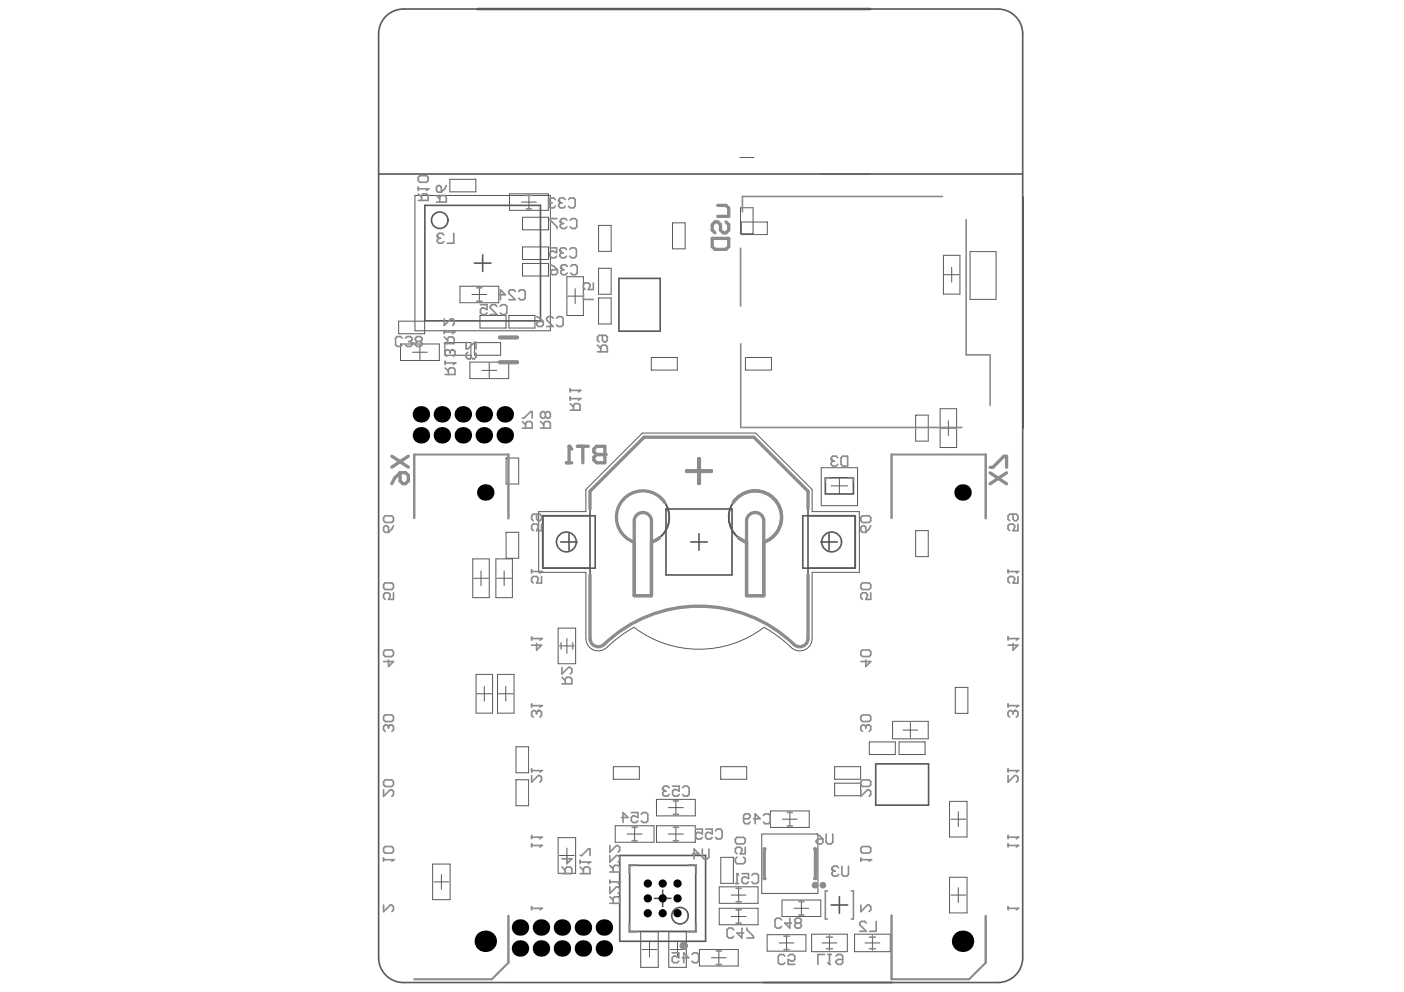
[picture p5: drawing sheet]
<svg xmlns="http://www.w3.org/2000/svg" width="297mm" height="210mm" viewBox="0 0 297 210" stroke-linecap="round" stroke-linejoin="round" font-family="sans-serif">
<g fill="none" stroke="#5a5a5a" stroke-width=".35">
<path d="M80.1 7.1v195.6M80.1 7.1a5.2 5.2 0 0 1 5.2-5.2h125.8a5.2 5.2 0 0 1 5.3 5.2v195.6a5.2 5.2 0 0 1-5.3 5.2h-125.8a5.2 5.2 0 0 1-5.2-5.2M80.1 36.8h136.3M89.9 43.5h24.4v24.4h-24.4zM100.4 55.7h3.5M102.1 53.9v3.5M130.9 58.9h8.8v11.2h-8.8zM216.5 41.7v48.9M145.3 99.6h2.5v-2.5h.2v2.5h2.5v.2h-2.5v2.5h-.2v-2.5h-2.5zM114.8 109.1h11.1v11.1h-11.1zM118.6 114.7h3.5M120.4 112.9v3.5"/>
<path d="M124.8 103.9l11.5-11.4h23.2l11.4 11.4v31.2a1.75 1.75 0 0 1-1 1.6 1.75 1.75 0 0 1-1.9-.3 29.1 29.1 0 0 0-40.6 .2 1.75 1.75 0 0 1-2.6-1.5zM134.2 114.7a5.6 5.6 0 0 1-2.7-8.6 5.6 5.6 0 0 1 9 0 5.6 5.6 0 0 1-2.7 8.6M134.6 109.1a1.84 1.84 0 0 1 1.9-.6 1.84 1.84 0 0 1 1.3 1.5v16h-3.6v-16zM140.9 107.7h14v14h-14zM146.1 114.7h3.5M147.9 112.9v3.5M157.9 114.7a5.6 5.6 0 0 1-2.6-8.6 5.6 5.6 0 0 1 9 0 5.6 5.6 0 0 1-2.7 8.6M158.3 109.1a1.84 1.84 0 0 1 1.9-.6 1.84 1.84 0 0 1 1.4 1.5v16h-3.7v-16zM169.8 109.1h11.1v11.1h-11.1zM173.6 114.7h3.5M174.6 101.1h6v3.4h-6zM175.4 112.9v3.5"/>
<path d="M185.3 161.6h11.2v8.8h-11.2zM131.1 181h18.2v18.2h-18.2zM133.2 183.1h14v14h-14zM138.5 190.1h3.4M140.2 188.3v3.5M175.8 191.5h3.5M177.6 189.7v3.5"/>
<circle cx="93" cy="46.6" r="1.75"/>
<circle cx="119.8" cy="114.7" r="2.1"/>
<circle cx="175.9" cy="114.7" r="2.1"/>
<circle cx="143.9" cy="193.8" r="1.75"/>
</g>
<g fill="none" stroke="#5a5a5a" stroke-width=".21">
<path d="M95.2 37.9h5.5v2.7h-5.5zM156.5 33.3h3M173.7 36.8h10.4M87.8 41.4h28.6v28.6h-28.6zM107.8 41h8.2v3.5h-8.2zM110.3 42.8h3.2M110.5 55.7h5.5v2.7h-5.5zM110.5 46h5.5v2.6h-5.5zM110.5 52.3h5.5v2.6h-5.5zM111.9 41.2v3.1M119.9 58.6h3.5v8.2h-3.5zM126.6 56.8h2.7v5.5h-2.7z"/>
<path d="M126.6 47.7h2.7v5.5h-2.7zM142.3 47.2h2.6v5.5h-2.6zM156.7 44h2.6v5.5h-2.6zM156.8 47h5.5v2.6h-5.5zM199.6 54h3.5v8.2h-3.5zM199.8 58.1h3.1M201.3 56.5v3.2M205.2 53.2h5.5v10.2h-5.5zM84.3 68h5.5v2.6h-5.5zM84.7 72.8h8.2v3.5h-8.2zM87.3 74.5h3.1M88.8 73v3.1"/>
<path d="M94.1 72.5h5.5v2.7h-5.5zM97.3 60.6h8.2v3.5h-8.2zM99.4 76.6h8.2v3.5h-8.2zM99.8 62.3h3.2M100.4 72.5h5.5v2.7h-5.5zM101.4 60.7v3.2M101.5 66.8h5.5v2.6h-5.5zM101.9 78.4h3.2M103.5 76.8v3.1M107.7 66.8h5.5v2.6h-5.5zM120.1 62.7h3.2M121.7 61.1v3.1"/>
<path d="M126.6 63.1h2.7v5.5h-2.7zM137.8 75.6h5.5v2.7h-5.5zM157.7 75.6h5.5v2.7h-5.5zM107.1 96.9h2.6v5.5h-2.6zM173.7 99h7.7v8h-7.7zM193.7 87.8h2.7v5.5h-2.7zM198.9 86.5h3.5v8.2h-3.5zM199.1 90.6h3.1M200.6 89v3.2M100 118.3h3.5v8.2h-3.5zM104.9 118.3h3.5v8.2h-3.5zM107.1 112.6h2.6v5.5h-2.6z"/>
<path d="M114 108.3h10v-4.7l11.9-12h24l11.9 12v4.7h10v12.8h-10v14a2.71 2.71 0 0 1-2 2.6 2.71 2.71 0 0 1-3-1.3 28.1 28.1 0 0 0-5.2-3.7 22.7 22.7 0 0 1-27.5 0 32.9 32.9 0 0 0-6.2 4.7 2.63 2.63 0 0 1-3.9-2.3v-14h-10zM175.8 102.8h3.5M177.6 101.1v3.5M193.7 112.3h2.7v5.5h-2.7zM100.2 122.4h3.1M101.8 120.8v3.1M105.1 122.4h3.1M106.7 120.8v3.1M118.1 132.9h3.7v7.5h-3.7zM118.4 136.7h3.1M119.9 135.1v3.1M100.7 142.7h3.5v8.2h-3.5z"/>
<path d="M100.9 146.8h3.1M102.5 145.2v3.2M105.3 142.7h3.5v8.2h-3.5zM105.4 146.8h3.2M107 145.2v3.2M109.2 158h2.6v5.5h-2.6zM183.9 157h5.5v2.7h-5.5zM188.8 152.6h7.6v3.7h-7.6zM190.2 157h5.5v2.7h-5.5zM191 154.5h3.2M192.6 152.9v3.2M202.1 145.4h2.7v5.5h-2.7z"/>
<path d="M109.2 165h2.6v5.5h-2.6zM118.1 177.2h3.7v7.6h-3.7zM119.9 179.4v3.2M129.8 162.2h5.5v2.7h-5.5zM130.2 174.7h8.2v3.5h-8.2zM132.7 176.5h3.1M134.3 174.9v3.1M138.9 169.1h8.2v3.5h-8.2zM138.9 174.7h8.2v3.5h-8.2zM141.4 176.5h3.2M141.4 170.9h3.2M143 169.3v3.2"/>
<path d="M143 174.9v3.1M152.5 162.2h5.5v2.7h-5.5zM161.2 176.5h11.8v12.5h-11.8zM163 171.6h8.2v3.5h-8.2zM165.5 173.3h3.2M167.1 171.8v3.1M176.6 162.2h5.5v2.7h-5.5zM176.6 165.7h5.5v2.7h-5.5zM200.9 169.6h3.7v7.5h-3.7zM201.2 173.3h3.1M202.7 171.8v3.1M91.5 182.8h3.7v7.6h-3.7z"/>
<path d="M91.8 186.6h3.2M93.4 185v3.2M118.4 181h3.1M135.6 197.1h3.7v7.6h-3.7zM137.4 199.3v3.2M141.5 197.1h3.7v7.6h-3.7zM143.3 199.3v3.2M152.2 187.6h8.2v3.5h-8.2zM152.2 192.2h8.2v3.5h-8.2zM152.5 181.4h2.7v5.5h-2.7zM154.7 193.9h3.1M154.7 189.4h3.1"/>
<path d="M156.3 187.8v3.2M156.3 192.4v3.1M162.3 197.8h8.2v3.5h-8.2zM164.8 199.5h3.2M165.4 190.4h8.3v3.5h-8.3zM166.4 197.9v3.2M168 192.2h3.1M169.5 190.6v3.2M171.7 197.7h7.6v3.7h-7.6zM173.9 199.5h3.2M175.5 197.9v3.2M180.8 197.7h7.5v3.7h-7.5z"/>
<path d="M183 199.5h3.1M184.6 197.9v3.2M200.9 185.6h3.7v7.6h-3.7zM201.2 189.4h3.1M202.7 187.8v3.2M135.8 200.9h3.2M141.8 200.9h3.1M148 200.9h8.2v3.5h-8.2zM150.5 202.7h3.2M152.1 201.1v3.1"/>
</g>
<path d="M101 1.9h83.1" fill="none" stroke="#5a5a5a" stroke-width=".52"/>
<g fill="none" stroke="#8c8c8c" stroke-width=".35">
<path d="M92.3 39.6l.4-.3h.3l.4 .3v1.1h-.7l-.4-.4zM94.4 39.3l-.3 .7-.7 .7M92.3 42.8h2.1v-1.1l-.3-.3h-.7l-.4 .3v1.1M92.3 41.4l.7 .7M111.4 44.2h1M111.4 41.3h1M156.7 52.5v12.2M199.4 41.6h-42.3v3.2M204.4 46.5v28.6h5.1v10.7M98.6 72.4v1.4h.4l1.4-1.4h.3v1.4M99 74.5l-.4 .4v.7l.4 .3h.3M100.9 60.9h1"/>
<path d="M100.9 63.7h1M156.7 72.8v17.7h46.8M175.5 101.1h-.9v.7M179.7 101.1h.9v.7M118.7 136v1.3M121.2 136v1.3M133.7 175.1h1.1M133.7 177.9h1.1M142.5 175.1h1M142.5 172.3h1M142.5 169.5h1M142.5 177.9h1"/>
<path d="M166.6 174.8h1M166.6 171.9h1M133.1 195.4v1.8h1.8M134.9 183h-1.8v1.8M145.5 183h1.8v1.8M147.3 195.4v1.8h-1.8M155.7 195.4h1.1M155.7 192.5h1.1M155.7 188h1.1M155.7 190.8h1.1M165.9 198.1h1M169 193.6h1.1"/>
<path d="M169 190.8h1.1M174.9 198.3h1.2M175.1 188.5h-.5v6h.5M180.1 188.5h.5v6h-.5M183.9 198.3h1.3M151.5 201.2h1.1M151.5 204.1h1.1M165.9 200.9h1M174.9 200.7h1.2M183.9 200.7h1.3"/>
</g>
<path d="M105.7 76.6h3.7M105.7 71.4h3.7" fill="none" stroke="#8c8c8c" stroke-width=".89"/>
<path d="M145.3 99.6h2.5v-2.5h.2v2.5h2.5v.2h-2.5v2.5h-.2v-2.5h-2.5zM124.8 107.7v-3.8l11.5-11.4h23.2l11.4 11.4v3.8M137.8 110v16h-3.6v-16M157.9 110v16h3.7v-16M124.8 121.6v13.5M170.9 121.6v13.5M161.9 179.6h-.2v6.3h.2M172.3 179.6h.2v6.3h-.2" fill="none" stroke="#8c8c8c" stroke-width=".7"/>
<path d="M87.6 96.2h20M188.6 96.2h19.9M107.6 203.7l-3.5 3.5h-16.5M208.5 203.7l-3.5 3.5h-16.4" fill="none" stroke="#8c8c8c" stroke-width=".44"/>
<path d="M87.6 96.2v13.4M107.6 96.2v13.5M188.6 96.2v13.4M208.5 96.2v13.5M107.6 193.8v9.9M188.6 193.7v13.5M208.5 193.8v9.9" fill="none" stroke="#8c8c8c" stroke-width=".52"/>
<circle cx="99.3" cy="75.9" r=".17" fill="#8c8c8c"/>
<g fill="none" stroke="#8c8c8c" stroke-width=".35">
<path d="M99.7 75.6l-.4 .3M99.7 75.2v.4M100.4 74.5l.3 .4v.7l-.3 .3h-.4l-.3-.3M110.5 90.6h2.1v-1.1l-.4-.3h-.7l-.3 .3v1.1M110.5 88.5h.4l1.3-1.4h.4v1.4M110.5 89.2l.7 .7M114.3 90.6h2.1v-1.1l-.3-.3h-.7l-.4 .3v1.1M114.3 89.2l.7 .7M115.4 87.4l.3-.3h.4l.3 .3v.7l-.3 .4h-.4l-.3-.4M115.4 87.4l-.4-.3h-.3l-.4 .3v.7l.4 .4h.3l.4-.4M115.4 87.4v.7M177.2 96.9l-.3-.4h-.7l-.4 .4v.3"/>
<path d="M178.3 96.5h1v2.1h-1l-.4-.3v-1.4zM113.5 108.8v1l.4 .4h.3l.4-.4v-.7l-.4-.3h-1.4l-.3 .3v.7l.3 .4M114.6 110.9v1.4h-1.1l.4-.7v-.4l-.4-.3h-.7l-.3 .3v.7l.3 .4M148.6 179.6v1.8l.3 .3h.7l.4-.3v-1.8M146.5 180.7h1.4l-1.1-1.1v2.1"/>
</g>
<circle cx="175.8" cy="97.2" r=".17" fill="#8c8c8c"/>
<path d="M175.8 97.2l.4 .4M176.2 97.6h.3M176.2 97.6l-.4 .3v.4l.4 .3h.7l.3-.3M182.1 181.6v.7M182.1 181.9h2.1M183.3 195.3l-.4-.3h-.7l-.3 .3v.4l1.4 1.4h-1.4M185.4 195v2.1h-1.4" fill="none" stroke="#8c8c8c" stroke-width=".35"/>
<circle cx="184.2" cy="181.9" r=".17" fill="#8c8c8c"/>
<path d="M183.5 153.4h.4l.3 .3v.7l-.3 .4M182.1 165.4l.4-.4h1.4l.3 .4v.7l-.3 .3h-1.4l-.4-.3zM182.1 167.1v1.4l1.4-1.4h.4l.3 .4v.7l-.3 .3M182.5 179.1h1.4l.3 .4v.7l-.3 .3h-1.4l-.4-.3v-.7zM184.2 181.9l-.3 .4" fill="none" stroke="#8c8c8c" stroke-width=".35"/>
<circle cx="183.5" cy="153.4" r=".17" fill="#8c8c8c"/>
<g fill="none" stroke="#8c8c8c" stroke-width=".35">
<path d="M182.1 109.5l.4-.3h1.4l.3 .3v.7l-.3 .4h-1.4l-.4-.4zM182.5 111.2h.3l.4 .4v1h-.7l-.4-.3v-.7zM184.2 111.2l-.3 .7-.7 .7M214.3 108.8v1l.4 .4h.3l.4-.4v-.7l-.4-.3h-1.4l-.3 .3v.7l.3 .4M215.4 110.9v1.4h-1.1l.4-.7v-.4l-.4-.3h-.7l-.3 .3v.7l.3 .4M182.1 123.7l.4-.4h1.4l.3 .4v.7l-.3 .3h-1.4l-.4-.3zM182.1 137.9l.4-.4h1.4l.3 .4v.7l-.3 .3h-1.4l-.4-.3zM183.2 139.6v1.4l1-1h-2.1M184.2 125.4v1.4h-1l.3-.7v-.3l-.3-.4h-.7l-.4 .4v.7l.4 .3M182.1 151.6l.4-.3h1.4l.3 .3v.7l-.3 .4h-1.4l-.4-.4zM183.2 153.7v.4M183.2 153.7l-.4-.3h-.3l-.4 .3v.7l.4 .4"/>
<path d="M183.5 153.4l-.3 .3M112.5 191.8v.7M112.5 192.2h2.1"/>
</g>
<circle cx="114.6" cy="192.2" r=".17" fill="#8c8c8c"/>
<path d="M112.5 178.5v.7M112.5 178.9h2.1M114.6 192.2l-.4 .3" fill="none" stroke="#8c8c8c" stroke-width=".35"/>
<circle cx="114.6" cy="178.9" r=".17" fill="#8c8c8c"/>
<path d="M112.5 176.8v.7M112.5 177.1h2.1M114.6 178.9l-.4 .3" fill="none" stroke="#8c8c8c" stroke-width=".35"/>
<circle cx="114.6" cy="177.1" r=".17" fill="#8c8c8c"/>
<path d="M112.5 162.7v.7M112.5 164.1v1.4l1.4-1.4h.3l.4 .3v.7l-.4 .4M112.5 163.1h2.1M114.6 177.1l-.4 .4" fill="none" stroke="#8c8c8c" stroke-width=".35"/>
<circle cx="114.6" cy="163.1" r=".17" fill="#8c8c8c"/>
<path d="M113.9 150.4h.3l.4 .3v.7l-.4 .4M114.6 163.1l-.4 .3" fill="none" stroke="#8c8c8c" stroke-width=".35"/>
<circle cx="113.9" cy="150.4" r=".17" fill="#8c8c8c"/>
<path d="M112.5 149v.7M112.5 149.3h2.1M113.5 150.7v.4M113.5 150.7l-.3-.3h-.4l-.3 .3v.7l.3 .4M113.9 150.4l-.4 .3" fill="none" stroke="#8c8c8c" stroke-width=".35"/>
<circle cx="114.6" cy="149.3" r=".17" fill="#8c8c8c"/>
<path d="M112.5 134.8v.7M112.5 135.1h2.1M113.5 136.2v1.4l1.1-1.1h-2.1M114.6 149.3l-.4 .4" fill="none" stroke="#8c8c8c" stroke-width=".35"/>
<circle cx="114.6" cy="135.1" r=".17" fill="#8c8c8c"/>
<path d="M112.5 120.6v.7M112.5 120.9h2.1M114.6 135.1l-.4 .4M114.6 122v1.4h-1.1l.4-.7v-.4l-.4-.3h-.7l-.3 .3v.7l.3 .4" fill="none" stroke="#8c8c8c" stroke-width=".35"/>
<circle cx="114.6" cy="120.9" r=".17" fill="#8c8c8c"/>
<path d="M120.6 86.8h2.1v-1.1l-.3-.3h-.7l-.4 .3v1.1M120.6 85.4l.7 .7M120.6 84v.7M120.6 84.4h2.1M114.6 120.9l-.4 .4M118.9 144.7h2.1v-1l-.4-.4h-.7l-.3 .4v1M118.9 141.2v1.4l1.4-1.4h.3l.4 .4v.7l-.4 .3M118.9 143.3l.7 .7" fill="none" stroke="#8c8c8c" stroke-width=".35"/>
<circle cx="122.7" cy="84.4" r=".17" fill="#8c8c8c"/>
<path d="M120.6 82.3v.7M120.6 82.6h2.1M122.7 84.4l-.3 .3" fill="none" stroke="#8c8c8c" stroke-width=".35"/>
<circle cx="122.7" cy="82.6" r=".17" fill="#8c8c8c"/>
<path d="M126.4 74.4h2.1v-1l-.4-.4h-.7l-.3 .4v1M126.4 73l.7 .7M127.4 71v1l.4 .3h.3l.4-.3v-.7l-.4-.3h-1.4l-.3 .3v.7l.3 .3M122.7 82.6l-.3 .4M177.4 183.6l-.3-.3h-.7l-.4 .3v.4M178.1 183.3v1.7l.4 .4h.7l.3-.4v-1.7" fill="none" stroke="#8c8c8c" stroke-width=".35"/>
<circle cx="176" cy="184" r=".17" fill="#8c8c8c"/>
<path d="M176 184l.4 .3M176.4 184.3h.3M176.4 184.3l-.4 .4v.3l.4 .4h.7l.3-.4M182.1 191.5v1.4l1.4-1.4h.4l.3 .4v.7l-.3 .3M213.3 191.8v.7M213.3 192.2h2.1" fill="none" stroke="#8c8c8c" stroke-width=".35"/>
<circle cx="215.4" cy="192.2" r=".17" fill="#8c8c8c"/>
<path d="M213.3 178.5v.7M213.3 178.9h2.1M215.4 192.2l-.4 .3" fill="none" stroke="#8c8c8c" stroke-width=".35"/>
<circle cx="215.4" cy="178.9" r=".17" fill="#8c8c8c"/>
<path d="M213.3 176.8v.7M213.3 177.1h2.1M215.4 178.9l-.4 .3" fill="none" stroke="#8c8c8c" stroke-width=".35"/>
<circle cx="215.4" cy="177.1" r=".17" fill="#8c8c8c"/>
<path d="M213.3 162.7v.7M213.3 164.1v1.4l1.4-1.4h.3l.4 .3v.7l-.4 .4M213.3 163.1h2.1M215.4 177.1l-.4 .4" fill="none" stroke="#8c8c8c" stroke-width=".35"/>
<circle cx="215.4" cy="163.1" r=".17" fill="#8c8c8c"/>
<path d="M214.7 150.4h.3l.4 .3v.7l-.4 .4M215.4 163.1l-.4 .3" fill="none" stroke="#8c8c8c" stroke-width=".35"/>
<circle cx="214.7" cy="150.4" r=".17" fill="#8c8c8c"/>
<path d="M213.3 149v.7M213.3 149.3h2.1M214.3 150.7v.4M214.3 150.7l-.3-.3h-.4l-.3 .3v.7l.3 .4M214.7 150.4l-.4 .3" fill="none" stroke="#8c8c8c" stroke-width=".35"/>
<circle cx="215.4" cy="149.3" r=".17" fill="#8c8c8c"/>
<path d="M213.3 134.8v.7M213.3 135.1h2.1M214.3 136.2v1.4l1.1-1.1h-2.1M215.4 149.3l-.4 .4" fill="none" stroke="#8c8c8c" stroke-width=".35"/>
<circle cx="215.4" cy="135.1" r=".17" fill="#8c8c8c"/>
<path d="M213.3 120.6v.7M213.3 120.9h2.1M215.4 135.1l-.4 .4M215.4 122v1.4h-1.1l.4-.7v-.4l-.4-.3h-.7l-.3 .3v.7l.3 .4" fill="none" stroke="#8c8c8c" stroke-width=".35"/>
<circle cx="215.4" cy="120.9" r=".17" fill="#8c8c8c"/>
<path d="M215.4 120.9l-.4 .4M155.9 177.2h1.4l.4 .3v.7l-.4 .4h-1.4l-.3-.4v-.7zM157.7 179.3v1.4h-1.1l.4-.7v-.4l-.4-.3h-.7l-.3 .3v.7l.3 .4M81.2 181.6v.7M81.2 181.9h2M118.9 184.9h2.1v-1.1l-.4-.3h-.7l-.3 .3v1.1M118.9 183.5l.7 .7M119.9 181.4v1.4l1.1-1.1h-2.1M155.9 181.4l-.3 .3v.7l.3 .4h1.4l.4-.4v-.7l-.4-.3" fill="none" stroke="#8c8c8c" stroke-width=".35"/>
<path d="M82.9 96.5l3.5 2.4M86.4 96.5l-3.5 2.4M84.6 100l-1.1 1.2-.6 1.1M84.6 100h1.2l.6 .6v1.2l-.6 .5h-.6l-.6-.5z" fill="none" stroke="#8c8c8c" stroke-width=".7"/>
<circle cx="83.2" cy="181.9" r=".17" fill="#8c8c8c"/>
<path d="M82.5 153.4h.4l.3 .3v.7l-.3 .4M81.2 179.5l.3-.4h1.4l.3 .4v.7l-.3 .3h-1.4l-.3-.3zM81.2 165.4l.3-.4h1.4l.3 .4v.7l-.3 .3h-1.4l-.3-.3zM81.2 167.1v1.4l1.3-1.4h.4l.3 .4v.7l-.3 .3M83.2 181.9l-.3 .4" fill="none" stroke="#8c8c8c" stroke-width=".35"/>
<circle cx="82.5" cy="153.4" r=".17" fill="#8c8c8c"/>
<g fill="none" stroke="#8c8c8c" stroke-width=".35">
<path d="M88.5 39.6v.7M88.5 40h2.1M88.5 42.4h2.1v-1l-.4-.4h-.7l-.3 .4v1M88.5 41l.7 .7M81.2 111.6l.3-.4h.4l.3 .4v1h-.7l-.3-.3zM81.2 109.5l.3-.3h1.4l.3 .3v.7l-.3 .4h-1.4l-.3-.4zM83.2 111.2l-.3 .7-.7 .7M81.2 123.7l.3-.4h1.4l.3 .4v.7l-.3 .3h-1.4l-.3-.3zM81.2 137.9l.3-.4h1.4l.3 .4v.7l-.3 .3h-1.4l-.3-.3zM82.2 139.6v1.4l1-1h-2M83.2 125.4v1.4h-1l.3-.7v-.3l-.3-.4h-.7l-.3 .4v.7l.3 .3M81.2 151.6l.3-.3h1.4l.3 .3v.7l-.3 .4h-1.4l-.3-.4z"/>
<path d="M82.2 153.7v.4M82.2 153.7l-.3-.3h-.4l-.3 .3v.7l.3 .4M82.5 153.4l-.3 .3"/>
</g>
<circle cx="90.6" cy="40" r=".17" fill="#8c8c8c"/>
<path d="M88.5 37.5l.3-.3h1.4l.4 .3v.7l-.4 .4h-1.4l-.3-.4zM90.6 40l-.4 .3M129 191.1h2.1v-1l-.3-.4h-.7l-.4 .4v1M129 187.7v1.3l1.4-1.3h.4l.3 .3v.7l-.3 .3M129 189.7l.7 .7M129 186.3v.7M129 186.6h2.1" fill="none" stroke="#8c8c8c" stroke-width=".35"/>
<circle cx="131.1" cy="186.6" r=".17" fill="#8c8c8c"/>
<path d="M129 178.9v1.4l1.4-1.4h.4l.3 .4v.7l-.3 .3M129 184.5h2.1v-1l-.3-.4h-.7l-.4 .4v1M129 181v1.4l1.4-1.4h.4l.3 .4v.7l-.3 .3M129 183.1l.7 .7M131.1 186.6l-.3 .4" fill="none" stroke="#8c8c8c" stroke-width=".35"/>
<path d="M128 94.4v3.5h-1.8l-.6-.6v-.5l.6-.6h1.8" fill="none" stroke="#8c8c8c" stroke-width=".7"/>
<circle cx="128" cy="96.2" r=".35" fill="#8c8c8c"/>
<path d="M119.8 97.9h1.2M120.4 94.4v3.5M122.1 94.4h2.4M123.3 94.4v3.5M128 94.4h-1.8l-.6 .6v.6l.6 .6h1.8" fill="none" stroke="#8c8c8c" stroke-width=".7"/>
<circle cx="120.4" cy="94.4" r=".35" fill="#8c8c8c"/>
<path d="M120.4 94.4l.6 .6" fill="none" stroke="#8c8c8c" stroke-width=".7"/>
<path d="M119.8 52.8l-.3-.4h-.7l-.3 .4v.3M120.5 52.8l.4-.4h.7l.3 .4v1.4l-.3 .3h-.7l-.4-.3M125.5 59.9v1.4h-1l.3-.7v-.4l-.3-.3h-.7l-.4 .3v.7l.4 .4M113.5 68.4l.4-.4h1v.7l-.3 .4h-.7l-.4-.4zM113.5 67l.7 .3 .7 .7M117 67.3l-.3-.3h-.7l-.4 .3v.4l1.4 1.4h-1.4M117.7 67.3l.4-.3h.7l.3 .3v1.4l-.3 .4h-.7l-.4-.4M123.4 62v1.4h2.1" fill="none" stroke="#8c8c8c" stroke-width=".35"/>
<circle cx="118.5" cy="53.1" r=".17" fill="#8c8c8c"/>
<path d="M116.4 52.4h1.4v1.1l-.7-.4h-.4l-.3 .4v.7l.3 .3h.7l.4-.3M118.5 53.1l.3 .4M118.8 53.5h.3M118.8 53.5l-.3 .3v.4l.3 .3h.7l.3-.3M119.9 46.6l-.3-.3h-.7l-.4 .3v.3M120.6 46.6l.4-.3h.7l.3 .3v1.4l-.3 .3h-.7l-.4-.3" fill="none" stroke="#8c8c8c" stroke-width=".35"/>
<circle cx="118.5" cy="46.9" r=".17" fill="#8c8c8c"/>
<g fill="none" stroke="#8c8c8c" stroke-width=".35">
<path d="M117.8 46.3h-1.4v.3l1.4 1.4v.3M118.5 46.9l.4 .4M118.9 47.3h.3M118.9 47.3l-.4 .3v.4l.4 .3h.7l.3-.3M141.6 166.7l-.4-.3h-.6l-.4 .3v.4M142.3 166.4h1.4v1l-.7-.3h-.4l-.3 .3v.7l.3 .3h.7l.4-.3M144.4 166.7l.3-.3h.7l.4 .3v1.4l-.4 .3h-.7l-.3-.3M147.2 175.4h1.4v1.1l-.7-.4h-.4l-.3 .4v.7l.3 .3h.7l.4-.3M149.3 175.4h1.4v1.1l-.7-.4h-.4l-.3 .4v.7l.3 .3h.7l.4-.3M151.4 175.8l.3-.4h.7l.4 .4v1.4l-.4 .3h-.7l-.3-.3M155.2 196.7l-.3-.3h-.7l-.4 .3v1.4l.4 .4h.7l.3-.4M157 196.4v2.1l-1.1-1.1h1.4"/>
<path d="M158 196.4v.3l1.4 1.4v.4h-1.4M142.2 201.6h1.4v1.1l-.7-.4h-.3l-.4 .4v.7l.4 .3h.7l.3-.3M144.3 202.7h1.4l-1-1.1v2.1M146.4 202l.4-.4h.6l.4 .4v1.4l-.4 .3h-.6l-.4-.3"/>
</g>
<circle cx="140.2" cy="167.1" r=".17" fill="#8c8c8c"/>
<path d="M140.2 167.1l.4 .3M140.6 167.4h.3M140.6 167.4l-.4 .3v.4l.4 .3h.6l.4-.3M174.4 202h-1.4v2.1M175.1 202h.7M175.5 202v2.1" fill="none" stroke="#8c8c8c" stroke-width=".35"/>
<circle cx="175.5" cy="204.1" r=".17" fill="#8c8c8c"/>
<g fill="none" stroke="#8c8c8c" stroke-width=".35">
<path d="M94.2 79.2h2.1v-1l-.4-.4h-.7l-.3 .4v1M94.2 77.8l.7 .7M94.2 76.5v.6M94.2 76.8h2.1M81.2 191.5v1.4l1.3-1.4h.4l.3 .4v.7l-.3 .3M165.4 194.6l-.4-.3h-.7l-.3 .3v1.4l.3 .4h.7l.4-.4M167.1 194.3v2.1l-1-1.1h1.4M168.5 195.3l-.4-.3v-.4l.4-.3h.7l.3 .3v.4l-.3 .3M168.5 195.3l-.4 .4v.3l.4 .4h.7l.3-.4v-.3l-.3-.4M168.5 195.3h.7M166.1 202.3l-.4-.3h-.7l-.3 .3v1.4l.3 .4h.7l.4-.4M166.8 202.3l.3-.3h.7l.3 .3v.7l-.3 .4h-.3l-.7-.4v1.1h1.3"/>
<path d="M175.1 203.7l.4 .4M176.9 202.3l.3-.3h.7l.4 .3v1.4l-.4 .4h-.7l-.3-.4v-.3l.3-.4h1.1"/>
</g>
<circle cx="96.3" cy="76.8" r=".17" fill="#8c8c8c"/>
<path d="M95.6 74h.3l.4 .4v.7l-.4 .3M96.3 76.8l-.4 .3" fill="none" stroke="#8c8c8c" stroke-width=".35"/>
<circle cx="95.6" cy="74" r=".17" fill="#8c8c8c"/>
<path d="M85.1 71.6l-.4-.4h-.7l-.3 .4v1.4l.3 .3h.7l.4-.3M87.2 72.6v.4l-.4 .3h-.7l-.3-.3M95.2 74.4v.3M95.2 74.4l-.3-.4h-.4l-.3 .4v.7l.3 .3M95.6 74l-.4 .4" fill="none" stroke="#8c8c8c" stroke-width=".35"/>
<circle cx="87.2" cy="72.6" r=".17" fill="#8c8c8c"/>
<path d="M93.9 49.7l-.3-.3h-.7l-.4 .3v.4M96 49.4v2.1h-1.4M85.8 71.6l.3-.4h.7l.4 .4v.3l-.4 .4M86.5 72.3h.3M86.8 72.3l.4 .3M88.2 72.3h.7M88.2 72.3l-.3-.4v-.3l.3-.4h.7l.4 .4v.3l-.4 .4M88.2 72.3l-.3 .3v.4l.3 .3h.7l.4-.3v-.4l-.4-.3" fill="none" stroke="#8c8c8c" stroke-width=".35"/>
<circle cx="92.5" cy="50.1" r=".17" fill="#8c8c8c"/>
<path d="M92.5 50.1l.4 .3M92.9 50.4h.3M92.9 50.4l-.4 .4v.3l.4 .4h.7l.3-.4M120 56.4l-.3-.4h-.7l-.4 .4v.3M120.7 56.4l.4-.4h.7l.3 .4v1.4l-.3 .3h-.7l-.4-.3" fill="none" stroke="#8c8c8c" stroke-width=".35"/>
<circle cx="118.6" cy="56.7" r=".17" fill="#8c8c8c"/>
<path d="M116.5 56l.7 .4 .7 .7M116.9 57.1h1v.7l-.3 .3h-.7l-.4-.3v-.4zM118.6 56.7l.4 .4M119 57.1h.3M119 57.1l-.4 .3v.4l.4 .3h.7l.3-.3M119.6 42.2l-.4-.3h-.7l-.3 .3v.4M120.3 42.2l.3-.3h.7l.4 .3v1.4l-.4 .4h-.7l-.3-.4" fill="none" stroke="#8c8c8c" stroke-width=".35"/>
<circle cx="118.2" cy="42.6" r=".17" fill="#8c8c8c"/>
<path d="M117.5 42.2l-.4-.3h-.7l-.3 .3v.4M118.2 42.6l.3 .3M118.5 42.9h.4M118.5 42.9l-.3 .4v.3l.3 .4h.7l.4-.4" fill="none" stroke="#8c8c8c" stroke-width=".35"/>
<circle cx="116.1" cy="42.6" r=".17" fill="#8c8c8c"/>
<path d="M116.1 42.6l.3 .3M116.4 42.9h.4M116.4 42.9l-.3 .4v.3l.3 .4h.7l.4-.4M155.6 187h.7M155.9 184.9v2.1M157 184.9h1.4v1l-.7-.3h-.4l-.3 .3v.7l.3 .4h.7l.4-.4M159.1 185.2l.3-.3h.7l.4 .3v1.4l-.4 .4h-.7l-.3-.4" fill="none" stroke="#8c8c8c" stroke-width=".35"/>
<circle cx="155.9" cy="184.9" r=".17" fill="#8c8c8c"/>
<path d="M94 72.7h2.1v-1.1l-.4-.3h-.7l-.3 .3v1.1M94 71.3l.7 .7M94 69.9v.7M94 70.3h2.1M172.7 177.9l.3-.4h1.1v.7l-.4 .4h-.7l-.3-.4zM172.7 176.5l.7 .3 .7 .7M174.8 176.5v1.7l.3 .4h.7l.4-.4v-1.7M155.9 184.9l.4 .3" fill="none" stroke="#8c8c8c" stroke-width=".35"/>
<path d="M150.7 50.4h3.5v1.8l-.6 .6h-2.3l-.6-.6zM151.8 43.5h1.8l.6 .5v1.8h-2.4M153.6 46.9l.6 .6v1.2l-.6 .6h-.6l-.6-.6v-1.2l-.6-.6h-.5l-.6 .6v1.2l.6 .6" fill="none" stroke="#8c8c8c" stroke-width=".7"/>
<circle cx="96.1" cy="70.3" r=".17" fill="#8c8c8c"/>
<path d="M94 67.5v1.4l1.4-1.4h.3l.4 .3v.7l-.4 .4M96.1 70.3l-.4 .3M122.7 184.9h2.1v-1.1l-.3-.3h-.7l-.4 .3v1.1M122.7 183.5l.7 .7M122.7 182.1v.7M122.7 182.4h2.1" fill="none" stroke="#8c8c8c" stroke-width=".35"/>
<circle cx="124.8" cy="182.4" r=".17" fill="#8c8c8c"/>
<g fill="none" stroke="#8c8c8c" stroke-width=".35">
<path d="M101.6 64.5h1.4v1l-.7-.3h-.3l-.4 .3v.7l.4 .4h.7l.3-.4M105.1 64.8l-.3-.3h-.7l-.4 .3v.4l1.4 1.4h-1.4M105.5 62.4h1.4l-1-1.1v2.1M105.8 64.8l.4-.3h.7l.3 .3v1.4l-.3 .4h-.7l-.4-.4M109 61.7l-.3-.4h-.7l-.4 .4v.3l1.4 1.4h-1.4M109.7 61.7l.4-.4h.7l.3 .4v1.4l-.3 .3h-.7l-.4-.3M131.5 173h1.4l-1.1-1.1v2.1M133.6 171.9h1.4v1.1l-.7-.4h-.4l-.3 .4v.7l.3 .3h.7l.4-.3M135.7 172.3l.3-.4h.7l.4 .4v1.4l-.4 .3h-.7l-.3-.3M157.3 173.2h1.1l.3-.3v-.4l-.3-.3h-.7l-.4 .3v1.4l.4 .4h.7l.3-.4M159.4 173.2h1.4l-1-1v2.1M161.5 172.5l.4-.3h.7l.3 .3v1.4l-.3 .4h-.7l-.4-.4"/>
<path d="M122.7 181h.4l1.4-1.4h.3v1.4M124.8 182.4l-.3 .4"/>
</g>
<g fill="none" stroke="#8c8c8c" stroke-width=".7">
<path d="M209.5 98.9h.5l2.4-2.3h.6v2.3M137.8 110a1.84 1.84 0 0 0-1.8-1.6 1.84 1.84 0 0 0-1.8 1.6M139.5 113.8l-1.7 .9M140.6 106.3a5.6 5.6 0 0 0-9-.3 5.6 5.6 0 0 0 2.6 8.7M155.1 106.3a5.6 5.6 0 0 1 9.1-.3 5.6 5.6 0 0 1-2.6 8.7M156.3 113.8l1.6 .9M157.9 110a1.84 1.84 0 0 1 1.9-1.6 1.84 1.84 0 0 1 1.8 1.6M209.5 100l3.5 2.4M213 100l-3.5 2.4M124.8 135.1a1.75 1.75 0 0 0 1.1 1.6 1.75 1.75 0 0 0 1.9-.3 29 29 0 0 1 40.4 .2 1.75 1.75 0 0 0 2.7-1.5"/>
<circle cx="172.4" cy="187.3" r=".35"/>
<circle cx="174.1" cy="187.3" r=".35"/>
</g>
<circle cx="144.6" cy="200.1" r=".44" fill="none" stroke="#8c8c8c" stroke-width=".87"/>
<g fill="#000">
<circle cx="89" cy="87.7" r="1.75"/>
<circle cx="89" cy="92.1" r="1.75"/>
<circle cx="93.5" cy="92.1" r="1.75"/>
<circle cx="93.5" cy="87.7" r="1.75"/>
<circle cx="97.9" cy="92.1" r="1.75"/>
<circle cx="97.9" cy="87.7" r="1.75"/>
<circle cx="102.4" cy="87.7" r="1.75"/>
<circle cx="102.4" cy="92.1" r="1.75"/>
<circle cx="106.8" cy="92.1" r="1.75"/>
<circle cx="106.8" cy="87.7" r="1.75"/>
<circle cx="102.7" cy="104.2" r="1.75"/>
<circle cx="203.6" cy="104.2" r="1.75"/>
<circle cx="102.7" cy="199.2" r="2.27"/>
<circle cx="110" cy="196.3" r="1.75"/>
<circle cx="114.4" cy="196.3" r="1.75"/>
<circle cx="118.9" cy="196.3" r="1.75"/>
<circle cx="123.3" cy="196.3" r="1.75"/>
<circle cx="127.8" cy="196.3" r="1.75"/>
<circle cx="137.1" cy="193.2" r=".87"/>
<circle cx="137.1" cy="187" r=".87"/>
<circle cx="137.1" cy="190.1" r=".87"/>
<circle cx="140.2" cy="193.2" r=".87"/>
<circle cx="140.2" cy="187" r=".87"/>
<circle cx="140.2" cy="190.1" r=".87"/>
<circle cx="143.3" cy="193.2" r=".87"/>
<circle cx="143.3" cy="187" r=".87"/>
<circle cx="143.3" cy="190.1" r=".87"/>
<circle cx="203.6" cy="199.2" r="2.27"/>
<circle cx="110" cy="200.7" r="1.75"/>
<circle cx="114.4" cy="200.7" r="1.75"/>
<circle cx="118.9" cy="200.7" r="1.75"/>
<circle cx="123.3" cy="200.7" r="1.75"/>
<circle cx="127.8" cy="200.7" r="1.75"/>
</g>
</svg>
